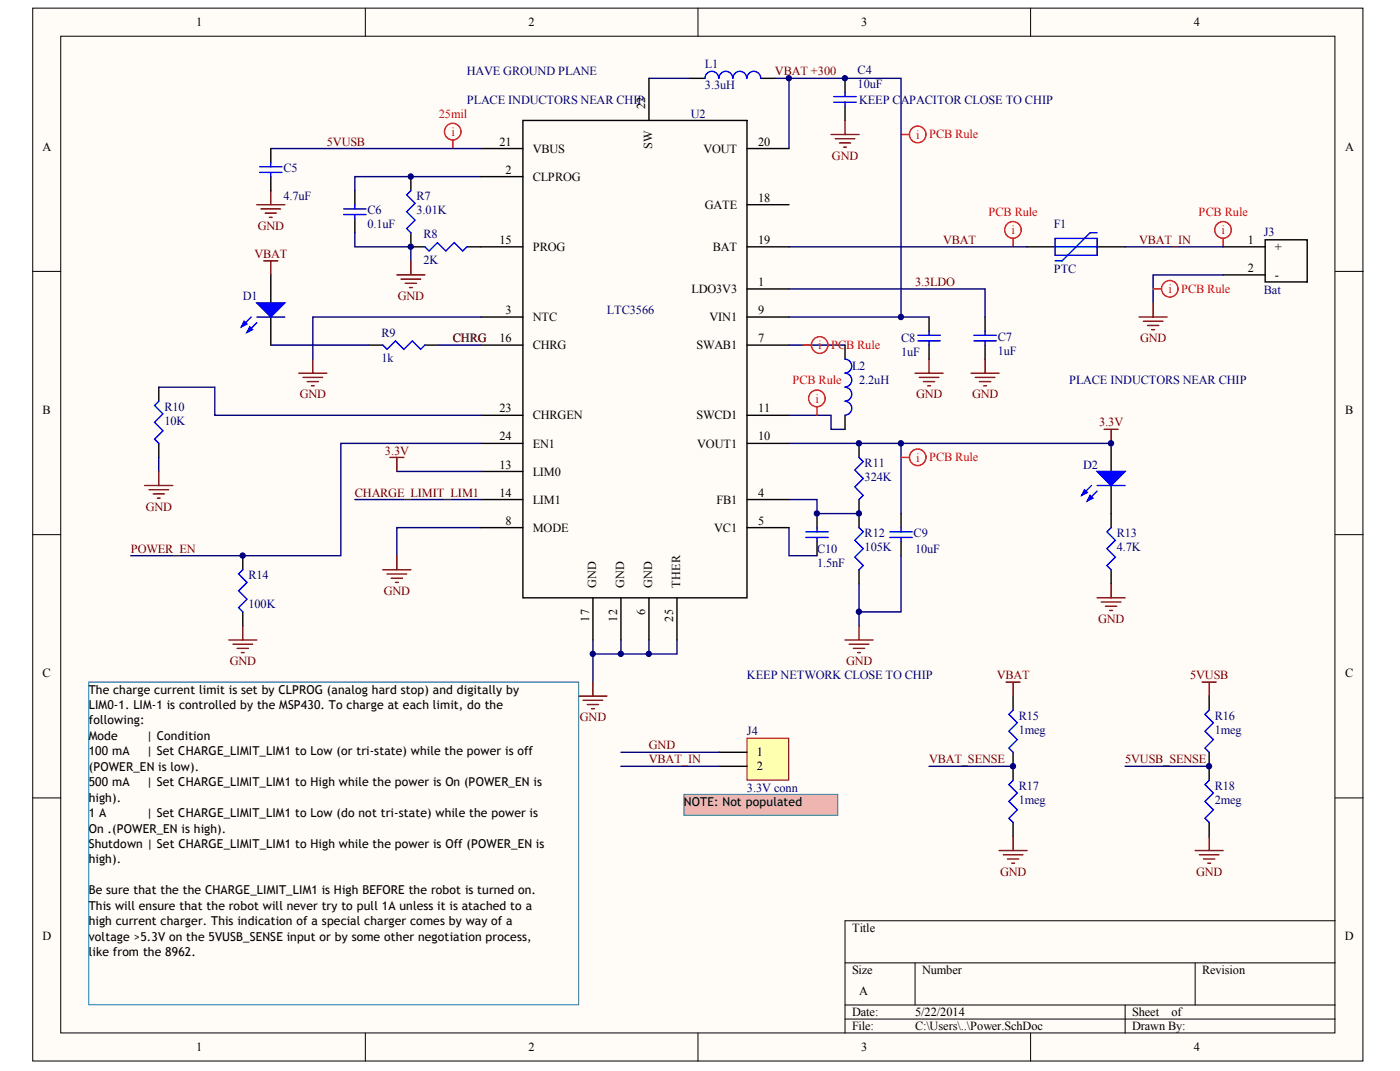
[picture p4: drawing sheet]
<svg xmlns="http://www.w3.org/2000/svg" width="271mm" height="207mm" viewBox="0 0 271 207" stroke-linecap="round" stroke-linejoin="round" font-family="sans-serif">
<defs><g id="words">
<g font-size="2.4">
<text x="37.9" y="5.1">1</text>
<text x="102.3" y="5.1">2</text>
<text x="166.7" y="5.1">3</text>
<text x="231" y="5.1">4</text>
<text x="124.9" y="21.1" transform="rotate(-90 124.9 21.1)">22</text>
<text x="8.2" y="29.1">A</text>
<text x="96.7" y="28.2">21</text>
<text x="103.1" y="29.5">VBUS</text>
<text x="126.2" y="28.9" transform="rotate(-90 126.2 28.9)">SW</text>
<text x="136.1" y="29.5">VOUT</text>
<text x="146.7" y="28.2">20</text>
<text x="260.3" y="29.1">A</text>
<text x="97.8" y="33.6">2</text>
<text x="103.1" y="34.9">CLPROG</text>
<text x="136.4" y="40.4">GATE</text>
<text x="146.7" y="39">18</text>
<text x="96.7" y="47.2">15</text>
<text x="146.7" y="47.2">19</text>
<text x="241.5" y="47.2">1</text>
<text x="103.1" y="48.5">PROG</text>
<text x="138" y="48.5">BAT</text>
<text x="241.5" y="52.6">2</text>
<text x="246.7" y="48.5">+</text>
<text x="246.7" y="54">-</text>
<text x="133.8" y="56.7">LDO3V3</text>
<text x="146.7" y="55.3">1</text>
<text x="97.8" y="60.7">3</text>
<text x="103.1" y="62.1">NTC</text>
<text x="137.3" y="62.1">VIN1</text>
<text x="146.7" y="60.7">9</text>
<text x="96.7" y="66.2">16</text>
<text x="103.1" y="67.5">CHRG</text>
<text x="134.8" y="67.5">SWAB1</text>
<text x="146.7" y="66.2">7</text>
<text x="8.3" y="80">B</text>
<text x="96.7" y="79.7">23</text>
<text x="103.1" y="81.1">CHRGEN</text>
<text x="134.8" y="81.1">SWCD1</text>
<text x="146.7" y="79.7">11</text>
<text x="260.3" y="80">B</text>
<text x="96.7" y="85.2">24</text>
<text x="103.1" y="86.5">EN1</text>
<text x="134.9" y="86.5">VOUT1</text>
<text x="146.7" y="85.2">10</text>
<text x="96.7" y="90.6">13</text>
<text x="103.1" y="92">LIM0</text>
<text x="96.7" y="96">14</text>
<text x="97.8" y="101.5">8</text>
<text x="103.1" y="97.4">LIM1</text>
<text x="138.7" y="97.4">FB1</text>
<text x="146.7" y="101.5">5</text>
<text x="146.7" y="96">4</text>
<text x="103.1" y="102.8">MODE</text>
<text x="138.2" y="102.8">VC1</text>
<text x="115.4" y="113.7" transform="rotate(-90 115.4 113.7)">GND</text>
<text x="120.8" y="113.7" transform="rotate(-90 120.8 113.7)">GND</text>
<text x="126.2" y="113.7" transform="rotate(-90 126.2 113.7)">GND</text>
<text x="131.6" y="113.7" transform="rotate(-90 131.6 113.7)">THER</text>
<text x="124.9" y="119" transform="rotate(-90 124.9 119)">6</text>
<text x="114" y="120.2" transform="rotate(-90 114 120.2)">17</text>
<text x="119.5" y="120.2" transform="rotate(-90 119.5 120.2)">12</text>
<text x="130.3" y="120.2" transform="rotate(-90 130.3 120.2)">25</text>
<text x="8.3" y="130.9">C</text>
<text x="260.3" y="130.9">C</text>
<text x="17.2" y="134.1">The charge current limit is set by CLPROG (analog hard stop) and digitally by</text>
<text x="17.2" y="137.1">LIM0-1. LIM-1 is controlled by the MSP430. To charge at each limit, do the</text>
<text x="17.2" y="140.1">following:</text>
<text x="17.2" y="143.1">Mode</text>
<text x="28.4" y="143.1">| Condition</text>
<text x="17.2" y="146">100 mA</text>
<text x="17.2" y="149">(POWER_EN is low).</text>
<text x="28.4" y="146">| Set CHARGE_LIMIT_LIM1 to Low (or tri-state) while the power is off</text>
<text x="146.5" y="146.3">1</text>
<text x="146.5" y="149">2</text>
<text x="17.2" y="152">500 mA</text>
<text x="17.2" y="155">high).</text>
<text x="28.4" y="152">| Set CHARGE_LIMIT_LIM1 to High while the power is On (POWER_EN is</text>
<text x="132.4" y="155.8">NOTE: Not populated</text>
<text x="17.2" y="158">1 A</text>
<text x="17.2" y="161">On .(POWER_EN is high).</text>
<text x="28.4" y="158">| Set CHARGE_LIMIT_LIM1 to Low (do not tri-state) while the power is</text>
<text x="17.2" y="164">Shutdown | Set CHARGE_LIMIT_LIM1 to High while the power is Off (POWER_EN is</text>
<text x="17.2" y="166.9">high).</text>
<text x="17.2" y="172.9">Be sure that the the CHARGE_LIMIT_LIM1 is High BEFORE the robot is turned on.</text>
<text x="17.2" y="175.9">This will ensure that the robot will never try to pull 1A unless it is atached to a</text>
<text x="17.2" y="178.9">high current charger. This indication of a special charger comes by way of a</text>
<text x="8.2" y="181.8">D</text>
<text x="17.2" y="181.9">voltage &gt;5.3V on the 5VUSB_SENSE input or by some other negotiation process,</text>
<text x="17.2" y="184.9">like from the 8962.</text>
<text x="164.9" y="180.2">Title</text>
<text x="260.3" y="181.8">D</text>
<text x="164.9" y="188.3">Size</text>
<text x="178.4" y="188.3">Number</text>
<text x="232.6" y="188.3">Revision</text>
<text x="164.9" y="196.4">Date:</text>
<text x="166.2" y="192.4">A</text>
<text x="177.1" y="196.4">5/22/2014</text>
<text x="219.1" y="196.4">Sheet</text>
<text x="226.7" y="196.4">of</text>
<text x="37.9" y="203.3">1</text>
<text x="102.3" y="203.3">2</text>
<text x="164.9" y="199.2">File:</text>
<text x="166.7" y="203.3">3</text>
<text x="177.1" y="199.2">C:\Users\..\Power.SchDoc</text>
<text x="219.1" y="199.2">Drawn By:</text>
<text x="231" y="203.3">4</text>
</g>
<g font-size="2.4" fill="#000080">
<text x="90.4" y="14.6">HAVE GROUND PLANE</text>
<text x="136.4" y="17.3">3.3uH</text>
<text x="136.4" y="13.2">L1</text>
<text x="166" y="17">10uF</text>
<text x="166" y="14.3">C4</text>
<text x="90.4" y="20">PLACE INDUCTORS NEAR CHIP</text>
<text x="133.7" y="22.7">U2</text>
<text x="166.2" y="20">KEEP CAPACITOR CLOSE TO CHIP</text>
<text x="54.8" y="33.3">C5</text>
<text x="54.8" y="38.7">4.7uF</text>
<text x="71.1" y="41.5">C6</text>
<text x="80.6" y="41.5">3.01K</text>
<text x="80.6" y="38.7">R7</text>
<text x="71.1" y="44.2">0.1uF</text>
<text x="82" y="46.1">R8</text>
<text x="203.9" y="44.2">F1</text>
<text x="244.6" y="45.5">J3</text>
<text x="82" y="51">2K</text>
<text x="203.9" y="52.9">PTC</text>
<text x="47" y="58">D1</text>
<text x="244.6" y="56.9">Bat</text>
<text x="73.8" y="65.1">R9</text>
<text x="117.5" y="60.7">LTC3566</text>
<text x="193.1" y="65.9">C7</text>
<text x="73.8" y="70">1k</text>
<text x="87.6" y="66.2">CHRG</text>
<text x="164.9" y="71.6">L2</text>
<text x="174.4" y="68.9">1uF</text>
<text x="174.4" y="66.2">C8</text>
<text x="193.1" y="68.6">1uF</text>
<text x="166.2" y="74.3">2.2uH</text>
<text x="206.9" y="74.3">PLACE INDUCTORS NEAR CHIP</text>
<text x="31.8" y="82.2">10K</text>
<text x="31.8" y="79.5">R10</text>
<text x="167.3" y="93">324K</text>
<text x="167.3" y="90.3">R11</text>
<text x="209.6" y="90.6">D2</text>
<text x="158.1" y="106.9">C10</text>
<text x="167.3" y="106.6">105K</text>
<text x="167.3" y="103.9">R12</text>
<text x="176.8" y="103.9">C9</text>
<text x="177.1" y="106.9">10uF</text>
<text x="216.1" y="106.6">4.7K</text>
<text x="216.1" y="103.9">R13</text>
<text x="48.1" y="112">R14</text>
<text x="158.1" y="109.6">1.5nF</text>
<text x="48.1" y="117.5">100K</text>
<text x="144.6" y="131.3">KEEP NETWORK CLOSE TO CHIP</text>
<text x="144.6" y="142.2">J4</text>
<text x="197.1" y="141.9">1meg</text>
<text x="197.1" y="139.2">R15</text>
<text x="235.1" y="141.9">1meg</text>
<text x="235.1" y="139.2">R16</text>
<text x="144.6" y="153">3.3V conn</text>
<text x="197.1" y="155.5">1meg</text>
<text x="197.1" y="152.8">R17</text>
<text x="235.1" y="155.5">2meg</text>
<text x="235.1" y="152.8">R18</text>
</g>
<g font-size="2.4" fill="#800000">
<text x="150" y="14.6">VBAT +300</text>
<text x="63.2" y="28.2">5VUSB</text>
<text x="161" y="30.8">GND</text>
<text x="49.9" y="44.4">GND</text>
<text x="182.5" y="47.2">VBAT</text>
<text x="220.4" y="47.2">VBAT_IN</text>
<text x="49.2" y="49.9">VBAT</text>
<text x="77" y="58">GND</text>
<text x="177.1" y="55.3">3.3LDO</text>
<text x="220.6" y="66.1">GND</text>
<text x="58" y="77">GND</text>
<text x="177.3" y="77">GND</text>
<text x="188.1" y="77">GND</text>
<text x="212.7" y="82.5">3.3V</text>
<text x="74.5" y="87.9">3.3V</text>
<text x="28.2" y="98.7">GND</text>
<text x="68.7" y="96">CHARGE_LIMIT_LIM1</text>
<text x="25.3" y="106.9">POWER_EN</text>
<text x="74.3" y="115">GND</text>
<text x="212.5" y="120.4">GND</text>
<text x="44.5" y="128.6">GND</text>
<text x="163.7" y="128.6">GND</text>
<text x="192.9" y="131.3">VBAT</text>
<text x="230.3" y="131.3">5VUSB</text>
<text x="112.2" y="139.4">GND</text>
<text x="125.6" y="144.9">GND</text>
<text x="125.6" y="147.6">VBAT_IN</text>
<text x="179.8" y="147.6">VBAT_SENSE</text>
<text x="217.7" y="147.6">5VUSB_SENSE</text>
<text x="193.5" y="169.3">GND</text>
<text x="231.5" y="169.3">GND</text>
</g>
<g font-size="2.4" fill="#f00">
<text x="84.9" y="22.7">25mil</text>
<text x="87.3" y="26.3">i</text>
<text x="177.3" y="26.8">i</text>
<text x="179.8" y="26.8">PCB Rule</text>
<text x="191.3" y="41.7">PCB Rule</text>
<text x="232" y="41.7">PCB Rule</text>
<text x="195.8" y="45.3">i</text>
<text x="236.4" y="45.3">i</text>
<text x="226.1" y="56.7">i</text>
<text x="228.6" y="56.6">PCB Rule</text>
<text x="158.4" y="67.5">i</text>
<text x="160.8" y="67.5">PC</text>
<text x="163.7" y="67.5">B Rule</text>
<text x="153.4" y="74.3">PCB Rule</text>
<text x="157.8" y="77.8">i</text>
<text x="177.3" y="89.2">i</text>
<text x="179.8" y="89.2">PCB Rule</text>
</g>
</g></defs>
<g fill="#fffcf8" stroke="#000" stroke-width=".19">
<path d="M6.3 1.6h257.5v203.6h-257.5z"/>
<path d="M11.8 7h246.5v192.7h-246.5z"/>
</g>
<g fill="none" stroke="#000" stroke-width=".19">
<path d="M70.7 1.6v5.4M135.1 1.6v5.4M199.4 1.6v5.4M6.3 52.5h5.5M258.4 52.5h5.4M6.3 103.4h5.5M258.4 103.4h5.4M6.3 154.3h5.5M258.4 154.3h5.4M258.4 178h-94.9v21.7M70.7 199.7v5.5M135.1 199.7v5.5"/>
<path d="M163.5 186.2h94.9M163.5 194.3h94.9M163.5 197h94.9M177.1 186.2v8.1M199.4 199.7v5.5M217.7 194.3v5.4M231.3 186.2v8.1"/>
</g>
<g fill="none" stroke="#000080" stroke-width=".27">
<path d="M125.6 15.1h8.1M150 15.1h2.7v13.6M152.7 15.1h21.7v46.2M52.4 28.7h40.7M93.1 34.2h-24.4v2.7M68.7 45v2.7h10.8v2.7M152.7 55.9h37.9v5.4M152.7 47.7h46.1M236.7 53.2h-13.5v5.4M52.4 66.7h19M84.9 66.7h8.2M93.1 61.3h-32.6v8.1"/>
<path d="M152.7 66.7h10.8M152.7 61.3h27.1M93.1 85.7h-27.1v21.7h-40.7M152.7 80.3h8.1v2.7h2.7M152.7 85.7h21.7v13.6M152.7 96.6h5.4v2.7h8.1M174.4 85.7h40.6M93.1 102h-16.3v5.4M152.7 102v5.4h5.4M166.2 112.9v5.4M174.4 107.4v10.9h-8.2v2.7M114.7 123.7v2.8h16.3v-2.8"/>
<path d="M114.7 126.5v5.4M120.2 123.7v2.8M125.6 123.7v2.8M217.7 148.2h16.3"/>
</g>
<g fill="none" stroke="#000" stroke-width=".27">
<path d="M125.6 15.1v8.2M133.7 15.1h2.7M147.3 15.1h2.7M163.5 15.1v2.8M68.7 36.9v2.7M79.5 34.2v2.7M93.1 28.7h8.1M93.1 34.2h8.1M101.2 23.3h43.4v92.3h-43.4zM144.6 28.7h8.1M144.6 39.6h8.1M163.5 20.6v2.7"/>
<path d="M52.4 53.2v5.4M68.7 42.3v2.7M79.5 45v2.7h2.7M90.4 47.7h10.8M144.6 47.7h8.1M144.6 55.9h8.1M236.7 47.7h8.1M236.7 53.2h8.1M244.8 46.4h8.2v8.1h-8.2zM30.7 74.9v2.7M52.4 61.3v5.4M71.4 66.7h2.7"/>
<path d="M82.2 66.7h2.7M93.1 61.3h8.1M93.1 66.7h8.1M144.6 61.3h8.1M144.6 66.7h8.1M163.5 66.7v2.7M179.8 61.3v2.7M179.8 66.7v2.7M190.6 61.3v2.7M190.6 66.7v2.7M30.7 85.7v2.7M93.1 80.3h8.1"/>
<path d="M93.1 85.7h8.1M93.1 91.2h8.1M93.1 96.6h8.1M144.6 80.3h8.1M144.6 85.7h8.1M144.6 96.6h8.1M158.1 99.3v2.7M163.5 80.3v2.7M166.2 85.7v2.7M166.2 96.6v5.4M174.4 99.3v2.7M215 85.7v5.5"/>
<path d="M215 93.9v8.1M47 107.4v2.8M47 118.3v2.7M93.1 102h8.1M114.7 115.6v8.1M120.2 115.6v8.1M125.6 115.6v8.1M131 115.6v8.1M144.6 102h8.1M158.1 104.7v2.7M166.2 110.2v2.7M174.4 104.7v2.7"/>
<path d="M215 110.2v2.7M234 134.6v2.7M196.1 148.2v2.7M196.1 159v2.7M234 145.5v5.4M234 159v2.7"/>
</g>
<g fill="none" stroke="#00f" stroke-width=".27">
<path d="M139.1 15.1a1.33 1.33 0 0 0-1.3-1.3 1.33 1.33 0 0 0-1.4 1.3M141.8 15.1a1.33 1.33 0 0 0-1.3-1.3 1.33 1.33 0 0 0-1.4 1.3M144.5 15.1a1.33 1.33 0 0 0-1.3-1.3 1.33 1.33 0 0 0-1.4 1.3M147.2 15.1a1.33 1.33 0 0 0-1.3-1.3 1.33 1.33 0 0 0-1.3 1.3M161.4 18.7h4.3M161.4 19.8h4.3M163.5 17.9v.8M163.5 19.8v.8M68.7 39.6v.8M79.5 36.9l-.8 .8 1.6 1.6-1.6 1.6 1.6 1.7-1.6 1.6 .8 .8M66.5 40.4h4.3M66.5 41.5h4.3"/>
<path d="M68.7 41.5v.8M82.2 47.7l.8 .8 1.7-1.6 1.6 1.6 1.6-1.6 1.6 1.6 .9-.8M30.7 77.6l-.8 .8 1.6 1.6-1.6 1.7 1.6 1.6-1.6 1.6 .8 .8M48.6 61.3l-1.9 1.9M49.7 62.4l-1.9 1.9M49.7 61.3h5.4M74.1 66.7l.8 .8 1.6-1.6 1.7 1.6 1.6-1.6 1.6 1.6 .8-.8M163.5 69.4a1.34 1.34 0 0 1 1.3 1.4 1.34 1.34 0 0 1-1.3 1.3 1.34 1.34 0 0 1 1.3 1.4 1.34 1.34 0 0 1-1.3 1.3M163.5 74.9a1.34 1.34 0 0 1 1.3 1.3 1.34 1.34 0 0 1-1.3 1.4M163.5 77.6a1.34 1.34 0 0 1 1.3 1.3 1.34 1.34 0 0 1-1.3 1.4M177.6 65.9h4.4M177.6 64.8h4.4"/>
<path d="M179.8 64v.8M179.8 65.9v.8M188.5 65.9h4.3M188.5 64.8h4.3M190.6 64v.8M190.6 65.9v.8M166.2 88.4l.9 .9-1.7 1.6 1.7 1.6-1.7 1.6 1.7 1.7-.9 .8M211.2 93.9l-1.9 1.9M212.3 95l-1.9 1.9M212.3 93.9h5.4M47 110.2l-.8 .8 1.6 1.6-1.6 1.6 1.6 1.7-1.6 1.6 .8 .8M155.9 102.8h4.4"/>
<path d="M155.9 103.9h4.4M158.1 102v.8M158.1 103.9v.8M166.2 102l.9 .8-1.7 1.7 1.7 1.6-1.7 1.6 1.7 1.6-.9 .9M172.2 102.8h4.3M172.2 103.9h4.3M174.4 102v.8M174.4 103.9v.8M215 102l-.8 .8 1.6 1.7-1.6 1.6 1.6 1.6-1.6 1.6 .8 .9M234 137.3l-.8 .8 1.6 1.7-1.6 1.6 1.6 1.6-1.6 1.6 .8 .9M196.1 150.9l-.9 .8 1.7 1.6-1.7 1.7 1.7 1.6-1.7 1.6 .9 .8M234 150.9l-.8 .8 1.6 1.6-1.6 1.7 1.6 1.6-1.6 1.6 .8 .8"/>
</g>
<g fill="none" stroke="#f00" stroke-width=".27">
<path d="M87.6 27.1v1.6M174.4 26h1.6M196.1 46.1v1.6M223.2 55.9h1.6M236.7 46.1v1.6M155.4 66.7h1.6M158.1 78.7v1.6M174.4 88.4h1.6"/>
<circle cx="87.6" cy="25.4" r="1.61"/>
<circle cx="177.6" cy="26" r="1.61"/>
<circle cx="196" cy="44.5" r="1.61"/>
<circle cx="226.4" cy="55.8" r="1.6"/>
<circle cx="236.7" cy="44.5" r="1.61"/>
<circle cx="158.1" cy="77" r="1.61"/>
<circle cx="158.6" cy="66.7" r="1.61"/>
<circle cx="177.6" cy="88.4" r="1.6"/>
</g>
<g fill="#00f" stroke="#00f" stroke-width=".27">
<path d="M49.7 58.6h5.4l-2.7 2.7z"/>
<path d="M48.3 63.2l.6 .5-1.1 .6z"/>
<path d="M47.3 62.1l.5 .6-1.1 .5z"/>
<path d="M212.3 91.2h5.4l-2.7 2.7z"/>
<path d="M211 95.8l.5 .5-1.1 .6z"/>
<path d="M209.9 94.7l.5 .5-1.1 .6z"/>
</g>
<g fill="none" stroke="#800000" stroke-width=".27">
<path d="M49.7 39.6h5.4M52.4 36.9v2.7M160.8 26h5.4M161.6 26.8h3.8M162.4 27.6h2.2M163.3 28.4h.5M163.5 23.3v2.7M50.5 40.4h3.8M51.3 41.2h2.2M52.1 42h.6M76.8 53.2h5.4M77.6 54h3.8"/>
<path d="M78.4 54.8h2.2M79.2 55.6h.6M79.5 50.4v2.8M223.2 58.6v2.7M57.8 72.2h5.4M58.6 73h3.8M59.5 73.8h2.1M60.3 74.6h.5M60.5 69.4v2.8M177.1 72.2h5.4M177.9 73h3.8M178.7 73.8h2.2"/>
<path d="M179.5 74.6h.6M179.8 69.4v2.8M187.9 72.2h5.4M188.7 73h3.8M189.6 73.8h2.1M190.4 74.6h.5M190.6 69.4v2.8M220.4 61.3h5.5M221.3 62.1h3.8M222.1 62.9h2.1M222.9 63.7h.5M213.7 83h2.7"/>
<path d="M215 83v2.7M74.1 110.2h5.4M74.9 111h3.8M75.7 111.8h2.2M76.5 112.6h.6M76.8 107.4v2.8M212.3 115.6h5.4M213.1 116.4h3.8M213.9 117.2h2.2M214.8 118h.5M215 112.9v2.7M44.3 123.7h5.4"/>
<path d="M45.1 124.6h3.8M45.9 125.4h2.2M46.7 126.2h.6M47 121v2.7M112 134.6h5.5M112.8 135.4h3.8M113.7 136.2h2.1M114.5 137h.5M114.7 131.9v2.7M163.5 123.7h5.5M164.3 124.6h3.8M165.2 125.4h2.1"/>
<path d="M166 126.2h.5M166.2 121v2.7M232.6 131.9h2.8M234 131.9v2.7M193.3 164.5h5.5M194.2 165.3h3.8M195 166.1h2.1M195.8 166.9h.5M196.1 161.7v2.8M231.3 164.5h5.4M232.1 165.3h3.8M232.9 166.1h2.2"/>
<path d="M233.7 166.9h.6M234 161.7v2.8"/>
</g>
<path d="M144.6 142.7h8v8.1h-8z" fill="#ffffb0" stroke="#800000" stroke-width=".19"/>
<path d="M52.4 28.7v2.7M52.4 34.2v2.7M196.1 134.6v2.7M139.1 145.5h5.5M139.1 148.2h5.5M196.1 145.5v2.7" fill="none" stroke="#000" stroke-width=".27"/>
<path d="M120.2 145.5h18.9M120.2 148.2h18.9M179.8 148.2h16.3" fill="none" stroke="#000080" stroke-width=".27"/>
<path d="M50.2 32.3h4.4M50.2 33.3h4.4M52.4 31.4v.9M52.4 33.3v.9M196.1 137.3l-.9 .8 1.7 1.7-1.7 1.6 1.7 1.6-1.7 1.6 .9 .9" fill="none" stroke="#00f" stroke-width=".27"/>
<path d="M194.7 131.9h2.7M196.1 131.9v2.7" fill="none" stroke="#800000" stroke-width=".27"/>
<path d="M132.4 153.6h29.7v4h-29.7z" fill="#efb5b1" stroke="#0075ad" stroke-width=".19"/>
<path d="M217.7 47.7h19M30.7 74.9h10.9v5.4h51.5M30.7 88.4v2.8M68.7 96.6h24.4M76.8 91.2h16.3" fill="none" stroke="#000080" stroke-width=".27"/>
<path d="M51.1 50.4h2.7M52.4 50.4v2.8M28 93.9h5.4M28.8 94.7h3.8M29.6 95.5h2.2M30.5 96.3h.5M30.7 91.2v2.7M75.4 88.4h2.8M76.8 88.4v2.8" fill="none" stroke="#800000" stroke-width=".27"/>
<path d="M17.2 131.9h94.8v62.4h-94.8z" fill="none" stroke="#0075ad" stroke-width=".19"/>
<path d="M198.8 47.7h5.4M212.3 47.7h5.4" fill="none" stroke="#000" stroke-width=".27"/>
<path d="M204.2 46.1h8.1v3.3h-8.1zM204.2 47.7h8.1M212.3 45h-1.3l-5.5 5.4h-1.3" fill="none" stroke="#00f" stroke-width=".27"/>
<g fill="#000080" stroke="#000080" stroke-width=".19">
<circle cx="47" cy="107.4" r=".52"/>
<circle cx="79.5" cy="47.7" r=".52"/>
<circle cx="79.5" cy="34.1" r=".52"/>
<circle cx="114.7" cy="126.4" r=".52"/>
<circle cx="120.1" cy="126.4" r=".52"/>
<circle cx="125.6" cy="126.4" r=".52"/>
<circle cx="152.7" cy="15.1" r=".52"/>
<circle cx="158.1" cy="99.3" r=".52"/>
<circle cx="163.5" cy="15.1" r=".52"/>
<circle cx="166.2" cy="118.3" r=".52"/>
<circle cx="166.2" cy="99.3" r=".52"/>
<circle cx="166.2" cy="85.7" r=".52"/>
<circle cx="174.3" cy="85.7" r=".52"/>
<circle cx="174.3" cy="61.3" r=".52"/>
<circle cx="196" cy="148.2" r=".52"/>
<circle cx="215" cy="85.7" r=".52"/>
<circle cx="234" cy="148.2" r=".52"/>
</g>
<use href="#words"/>
</svg>
